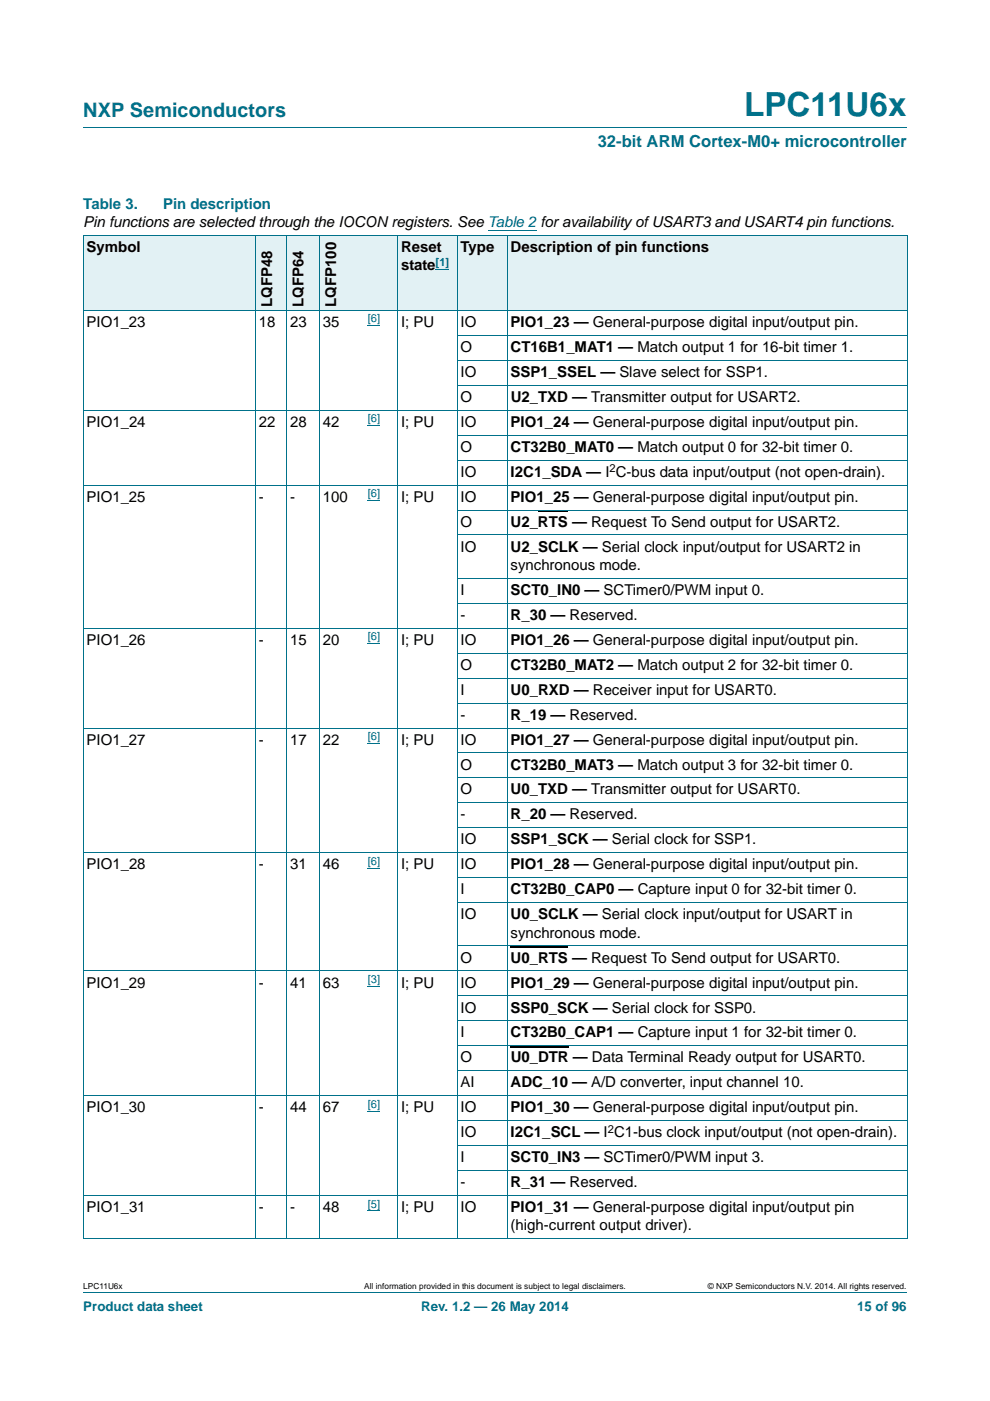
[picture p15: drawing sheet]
<svg xmlns="http://www.w3.org/2000/svg" width="210mm" height="297mm" viewBox="0 0 210 297" stroke-linecap="round" stroke-linejoin="round" font-family="sans-serif">
<defs><g id="words">
<text font-size="7" fill="#00718a" x="157.8" y="24.6">LPC11U6x</text>
<text font-size="4.2" fill="#00718a" x="17.7" y="24.9">NXP Semiconductors</text>
<text font-size="3.5" fill="#00718a" x="126.8" y="31.1">32-bit ARM Cortex-M0+ microcontroller</text>
<g font-size="3.2" fill="#00718a">
<text x="17.7" y="44.3">Table 3.</text>
<text x="34.6" y="44.3">Pin description</text>
</g>
<g font-size="3.2">
<text x="17.7" y="48.2">Pin functions are selected through the IOCON registers. See Table 2 for availability of USART3 and USART4 pin functions.</text>
<text x="18.4" y="53.4">Symbol</text>
<text x="85.1" y="53.4">Reset</text>
<text x="97.7" y="53.4">Type</text>
<text x="108.3" y="53.4">Description of pin functions</text>
<text x="85.1" y="57.3">state</text>
<text x="57.7" y="65.1" transform="rotate(-90 57.7 65.1)">LQFP48</text>
<text x="64.4" y="65.1" transform="rotate(-90 64.4 65.1)">LQFP64</text>
<text x="71.3" y="65.1" transform="rotate(-90 71.3 65.1)">LQFP100</text>
<text x="18.4" y="69.3">PIO1_23</text>
<text x="54.9" y="69.3">18</text>
<text x="61.6" y="69.3">23</text>
<text x="68.5" y="69.3">35</text>
<text x="85.1" y="69.3">I; PU</text>
<text x="97.7" y="69.3">IO</text>
<text x="108.3" y="69.3">PIO1_23 — General-purpose digital input/output pin.</text>
<text x="97.7" y="74.6">O</text>
<text x="108.3" y="74.6">CT16B1_MAT1 — Match output 1 for 16-bit timer 1.</text>
<text x="97.7" y="79.9">IO</text>
<text x="108.3" y="79.9">SSP1_SSEL — Slave select for SSP1.</text>
<text x="97.7" y="85.2">O</text>
<text x="108.3" y="85.2">U2_TXD — Transmitter output for USART2.</text>
<text x="18.4" y="90.5">PIO1_24</text>
<text x="54.9" y="90.5">22</text>
<text x="61.6" y="90.5">28</text>
<text x="68.5" y="90.5">42</text>
<text x="85.1" y="90.5">I; PU</text>
<text x="97.7" y="95.8">O</text>
<text x="97.7" y="90.5">IO</text>
<text x="108.3" y="90.5">PIO1_24 — General-purpose digital input/output pin.</text>
<text x="108.3" y="95.8">CT32B0_MAT0 — Match output 0 for 32-bit timer 0.</text>
<text x="97.7" y="101.1">IO</text>
<text x="108.3" y="101.1">I2C1_SDA — I C-bus data input/output (not open-drain).</text>
<text x="18.4" y="106.4">PIO1_25</text>
<text x="54.9" y="106.4">-</text>
<text x="61.6" y="106.4">-</text>
<text x="68.5" y="106.4">100</text>
<text x="85.1" y="106.4">I; PU</text>
<text x="97.7" y="106.4">IO</text>
<text x="108.3" y="106.4">PIO1_25 — General-purpose digital input/output pin.</text>
<text x="97.7" y="111.7">O</text>
<text x="108.3" y="111.7">U2_RTS — Request To Send output for USART2.</text>
<text x="97.7" y="116.9">IO</text>
<text x="108.3" y="116.9">U2_SCLK — Serial clock input/output for USART2 in</text>
<text x="108.3" y="120.8">synchronous mode.</text>
<text x="97.7" y="126.1">I</text>
<text x="97.7" y="131.4">-</text>
<text x="108.3" y="126.1">SCT0_IN0 — SCTimer0/PWM input 0.</text>
<text x="108.3" y="131.4">R_30 — Reserved.</text>
<text x="18.4" y="136.7">PIO1_26</text>
<text x="54.9" y="136.7">-</text>
<text x="61.6" y="136.7">15</text>
<text x="68.4" y="136.7">20</text>
<text x="85.1" y="136.7">I; PU</text>
<text x="97.7" y="136.7">IO</text>
<text x="108.3" y="136.7">PIO1_26 — General-purpose digital input/output pin.</text>
<text x="97.7" y="142">O</text>
<text x="108.3" y="142">CT32B0_MAT2 — Match output 2 for 32-bit timer 0.</text>
<text x="97.7" y="147.3">I</text>
<text x="108.3" y="147.3">U0_RXD — Receiver input for USART0.</text>
<text x="97.7" y="152.6">-</text>
<text x="108.3" y="152.6">R_19 — Reserved.</text>
<text x="18.4" y="157.9">PIO1_27</text>
<text x="54.9" y="157.9">-</text>
<text x="61.6" y="157.9">17</text>
<text x="68.5" y="157.9">22</text>
<text x="85.1" y="157.9">I; PU</text>
<text x="97.7" y="157.9">IO</text>
<text x="108.3" y="157.9">PIO1_27 — General-purpose digital input/output pin.</text>
<text x="97.7" y="163.2">O</text>
<text x="108.3" y="163.2">CT32B0_MAT3 — Match output 3 for 32-bit timer 0.</text>
<text x="97.7" y="168.4">O</text>
<text x="97.7" y="173.7">-</text>
<text x="108.3" y="168.4">U0_TXD — Transmitter output for USART0.</text>
<text x="108.3" y="173.7">R_20 — Reserved.</text>
<text x="97.7" y="179">IO</text>
<text x="108.3" y="179">SSP1_SCK — Serial clock for SSP1.</text>
<text x="18.4" y="184.3">PIO1_28</text>
<text x="54.9" y="184.3">-</text>
<text x="61.6" y="184.3">31</text>
<text x="68.5" y="184.3">46</text>
<text x="85.1" y="184.3">I; PU</text>
<text x="97.7" y="184.3">IO</text>
<text x="108.3" y="184.3">PIO1_28 — General-purpose digital input/output pin.</text>
<text x="97.7" y="189.6">I</text>
<text x="108.3" y="189.6">CT32B0_CAP0 — Capture input 0 for 32-bit timer 0.</text>
<text x="97.7" y="194.9">IO</text>
<text x="108.3" y="194.9">U0_SCLK — Serial clock input/output for USART in</text>
<text x="108.3" y="198.8">synchronous mode.</text>
<text x="18.4" y="209.4">PIO1_29</text>
<text x="54.9" y="209.4">-</text>
<text x="61.6" y="209.4">41</text>
<text x="68.4" y="209.4">63</text>
<text x="85.1" y="209.4">I; PU</text>
<text x="97.7" y="204.1">O</text>
<text x="97.7" y="209.4">IO</text>
<text x="108.3" y="209.4">PIO1_29 — General-purpose digital input/output pin.</text>
<text x="108.3" y="204.1">U0_RTS — Request To Send output for USART0.</text>
<text x="97.7" y="214.7">IO</text>
<text x="108.3" y="214.7">SSP0_SCK — Serial clock for SSP0.</text>
<text x="97.7" y="220">I</text>
<text x="108.3" y="220">CT32B0_CAP1 — Capture input 1 for 32-bit timer 0.</text>
<text x="97.7" y="225.3">O</text>
<text x="108.3" y="225.3">U0_DTR — Data Terminal Ready output for USART0.</text>
<text x="97.7" y="230.5">AI</text>
<text x="108.3" y="230.5">ADC_10 — A/D converter, input channel 10.</text>
<text x="18.4" y="235.8">PIO1_30</text>
<text x="54.9" y="235.8">-</text>
<text x="61.6" y="235.8">44</text>
<text x="68.5" y="235.8">67</text>
<text x="85.1" y="235.8">I; PU</text>
<text x="97.7" y="235.8">IO</text>
<text x="108.3" y="235.8">PIO1_30 — General-purpose digital input/output pin.</text>
<text x="97.7" y="241.1">IO</text>
<text x="108.3" y="241.1">I2C1_SCL — I C1-bus clock input/output (not open-drain).</text>
<text x="97.7" y="246.4">I</text>
<text x="97.7" y="251.7">-</text>
<text x="108.3" y="246.4">SCT0_IN3 — SCTimer0/PWM input 3.</text>
<text x="108.3" y="251.7">R_31 — Reserved.</text>
<text x="18.4" y="257">PIO1_31</text>
<text x="54.9" y="257">-</text>
<text x="61.6" y="257">-</text>
<text x="68.5" y="257">48</text>
<text x="85.1" y="257">I; PU</text>
<text x="97.7" y="257">IO</text>
<text x="108.3" y="257">PIO1_31 — General-purpose digital input/output pin</text>
<text x="108.3" y="260.9">(high-current output driver).</text>
</g>
<g font-size="2.8" fill="#00718a">
<text x="17.7" y="277.9">Product data sheet</text>
<text x="89.3" y="277.9">Rev. 1.2 — 26 May 2014</text>
<text x="181.8" y="277.9">15 of 96</text>
</g>
<g font-size="2.4" fill="#00f">
<text x="92.4" y="56.4">[1]</text>
<text x="78" y="68.4">[6]</text>
<text x="78" y="89.5">[6]</text>
<text x="78" y="105.4">[6]</text>
<text x="78" y="135.7">[6]</text>
<text x="78" y="156.9">[6]</text>
<text x="78" y="183.4">[6]</text>
<text x="78" y="208.4">[3]</text>
<text x="78" y="234.9">[6]</text>
<text x="78" y="256.1">[5]</text>
</g>
<g font-size="2.4">
<text x="129.3" y="100.1">2</text>
<text x="128.9" y="240.2">2</text>
</g>
<g font-size="1.8">
<text x="17.7" y="273.3">LPC11U6x</text>
<text x="77.2" y="273.3">All information provided in this document is subject to legal disclaimers.</text>
<text x="150.1" y="273.3">© NXP Semiconductors N.V. 2014. All rights reserved.</text>
</g>
</g></defs>
<path d="M17.7 27h174.6M17.7 273.9h174.6" fill="none" stroke="#00718a" stroke-width=".21"/>
<path d="M103.5 48.9h10.3M78 69.1h2.6M78 90.2h2.6M78 106.1h2.6M78 136.4h2.6M78 157.6h2.6M78 184.1h2.6M78 209.1h2.6M78 235.6h2.6M78 256.8h2.6" fill="none" stroke="#00f" stroke-width=".21"/>
<path d="M114.1 108.3h6.4M108.3 200.8h12.2M108.3 221.9h12.3" fill="none" stroke="#000" stroke-width=".34"/>
<g fill="#e2f1f4">
<path d="M17.7 49.9h36.5v15.9h-36.5z"/>
<path d="M54.2 49.9h6.6v15.9h-6.6z"/>
<path d="M60.8 49.9h6.9v15.9h-6.9z"/>
<path d="M67.7 49.9h9.6v15.9h-9.6z"/>
<path d="M77.3 49.9h19.7v15.9h-19.7z"/>
</g>
<path d="M92.4 57.1h2.9" fill="none" stroke="#00f" stroke-width=".21"/>
<g fill="#e2f1f4">
<path d="M97 49.9h10.6v15.9h-10.6z"/>
<path d="M107.6 49.9h84.9v15.9h-84.9z"/>
</g>
<g fill="none" stroke="#00718a" stroke-width=".21">
<path d="M17.6 49.9h175M17.7 50v212.6M54.2 49.9v212.8M60.8 49.9v212.8M67.7 49.9v212.8M84.4 49.9v212.8M97 49.9v212.8M107.6 49.9v212.8M192.5 50v212.6h-174.9M17.6 65.8h175M96.9 71.1h95.7M96.9 76.4h95.7"/>
<path d="M17.6 87h175M96.9 81.7h95.7M96.9 92.3h95.7M96.9 97.5h95.7M17.6 102.8h175M96.9 108.1h95.7M96.9 113.4h95.7M17.6 133.2h175M96.9 122.6h95.7M96.9 127.9h95.7M96.9 138.5h95.7M17.6 154.4h175"/>
<path d="M96.9 143.8h95.7M96.9 149.1h95.7M96.9 159.6h95.7M96.9 164.9h95.7M96.9 170.2h95.7M96.9 175.5h95.7M17.6 180.8h175M96.9 186.1h95.7M96.9 191.4h95.7M17.6 205.9h175M96.9 200.6h95.7M96.9 211.1h95.7"/>
<path d="M96.9 216.4h95.7M17.6 232.3h175M96.9 221.7h95.7M96.9 227h95.7M96.9 237.6h95.7M17.6 253.5h175M96.9 242.9h95.7M96.9 248.2h95.7"/>
</g>
<use href="#words"/>
</svg>
